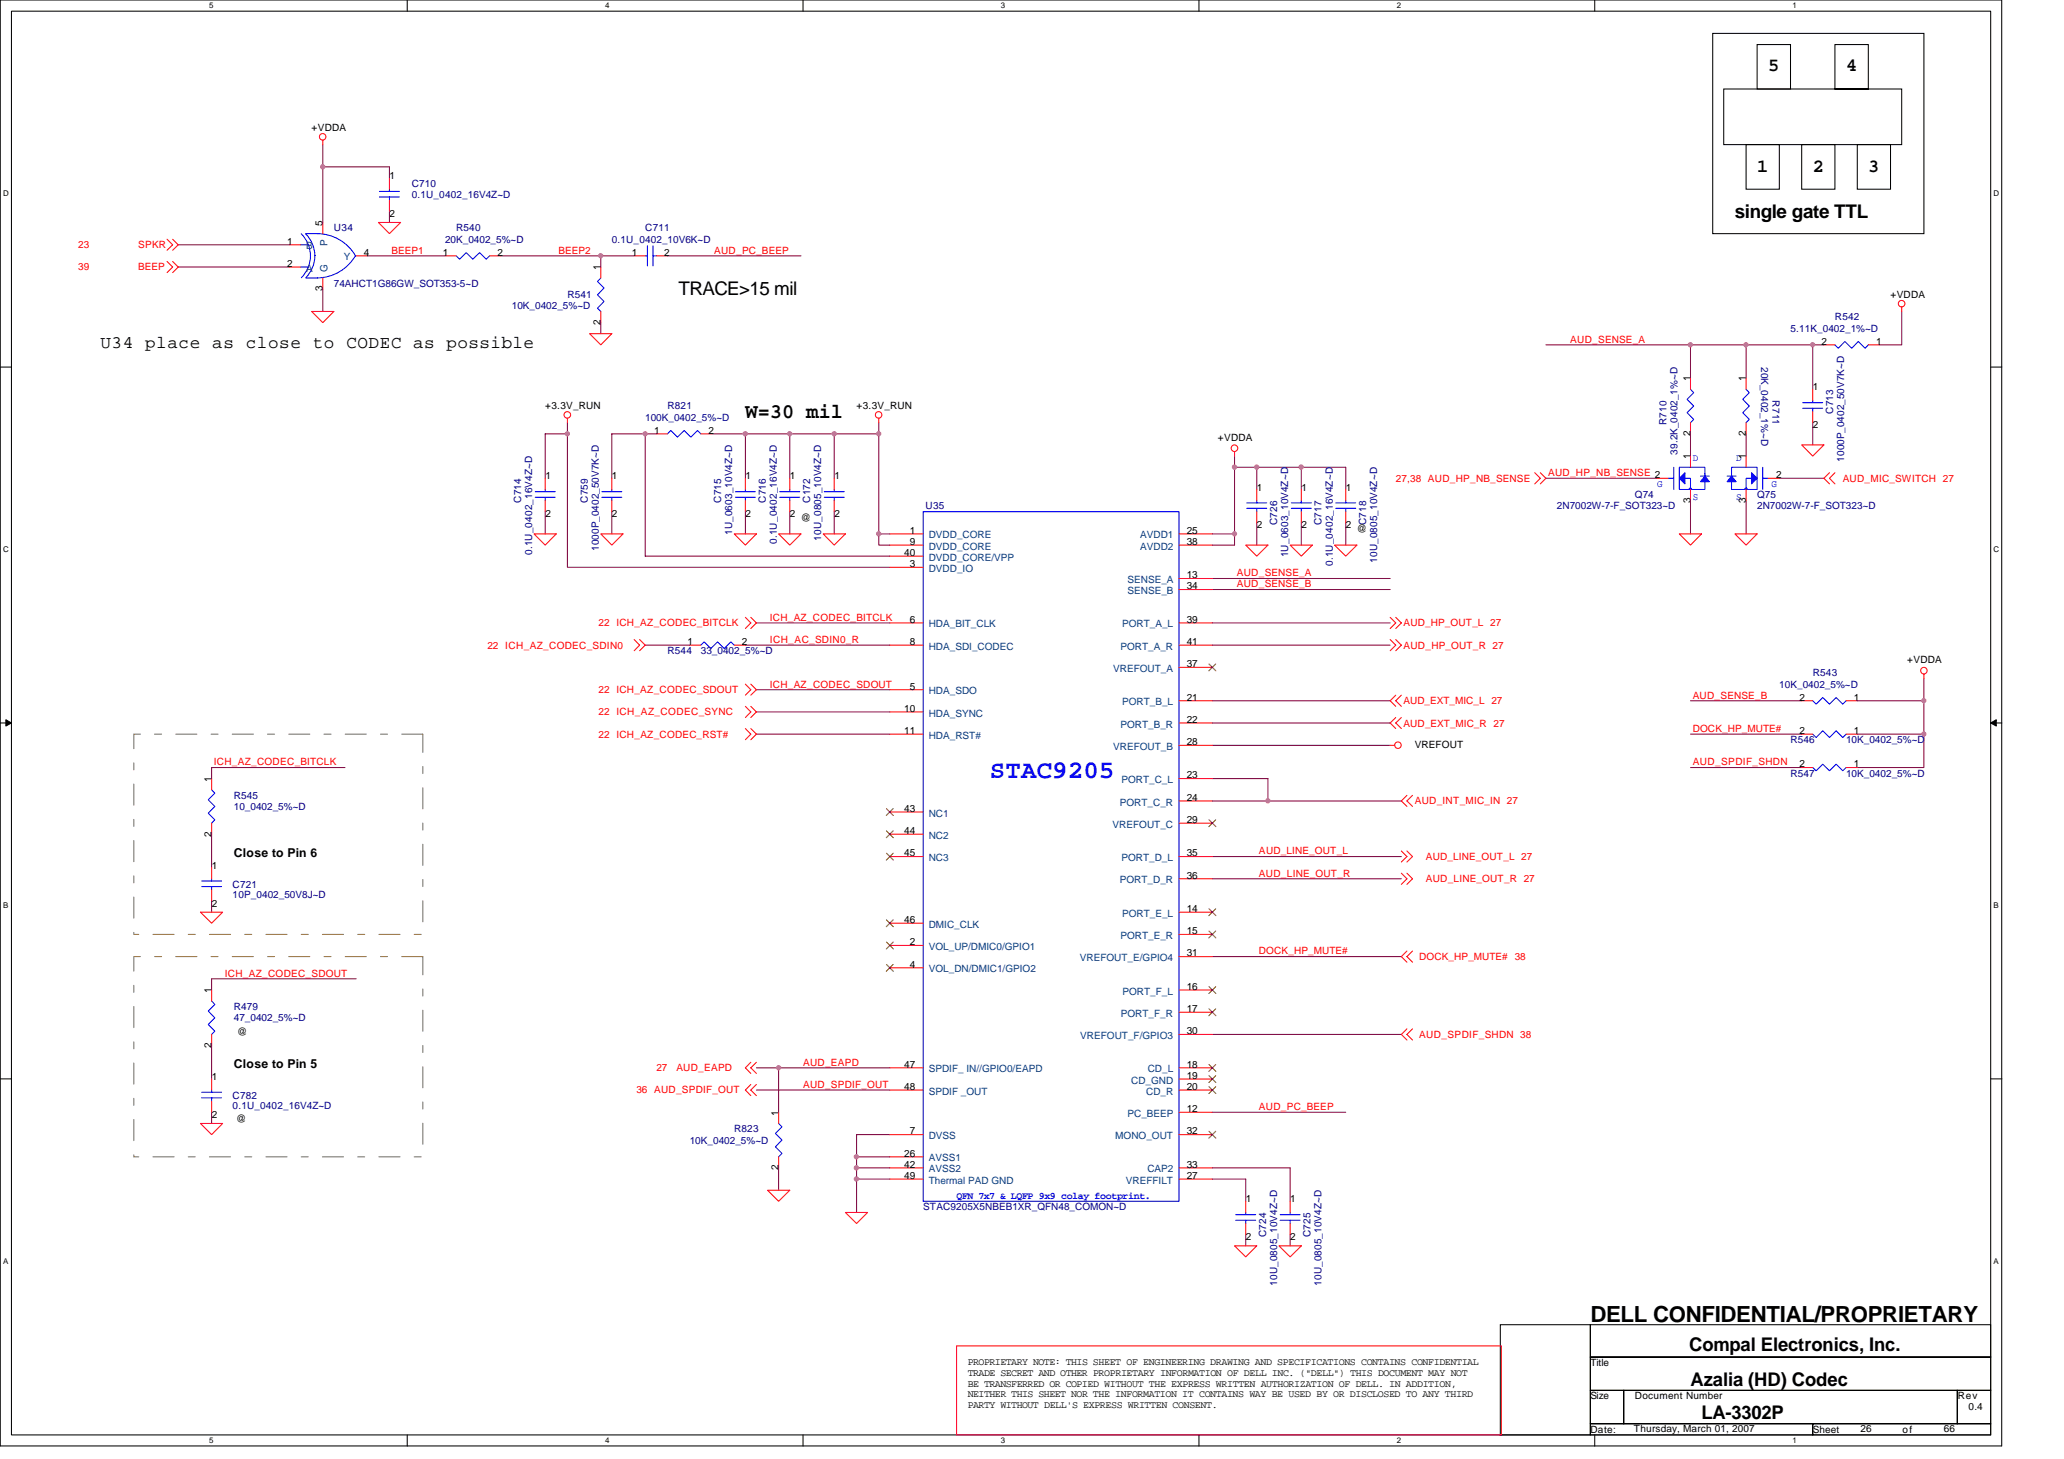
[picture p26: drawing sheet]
<svg xmlns="http://www.w3.org/2000/svg" width="297mm" height="210mm" viewBox="0 0 297 210" stroke-linecap="round" stroke-linejoin="round" font-family="sans-serif">
<defs><g id="words">
<text font-size="3.7" fill="#00f" x="142.5" y="111.9">STAC9205</text>
<text font-size="3.2" x="228.9" y="190.2">DELL CONFIDENTIAL/PROPRIETARY</text>
<text font-size="3" x="107.3" y="60.2">W=30 mil</text>
<g font-size="2.7">
<text x="254.5" y="10.3">5</text>
<text x="265.7" y="10.3">4</text>
<text x="252.9" y="24.7">1</text>
<text x="260.9" y="24.7">2</text>
<text x="268.9" y="24.7">3</text>
<text x="249.7" y="31.3">single gate TTL</text>
<text x="97.7" y="42.4">TRACE&gt;15 mil</text>
<text x="243.1" y="194.4">Compal Electronics, Inc.</text>
<text x="243.3" y="199.3">Azalia (HD) Codec</text>
<text x="244.9" y="204.2">LA-3302P</text>
</g>
<text font-size="2.5" x="14.5" y="50">U34 place as close to CODEC as possible</text>
<g font-size="1.8">
<text x="33.7" y="123.3">Close to Pin 6</text>
<text x="33.7" y="153.6">Close to Pin 5</text>
</g>
<g font-size="1.4">
<text x="44.8" y="18.9">+VDDA</text>
<text x="56.1" y="25.8">1</text>
<text x="41.3" y="35.2">1</text>
<text x="46.4" y="32.5" transform="rotate(-90 46.4 32.5)">5</text>
<text x="56.1" y="31.2">2</text>
<text x="41.3" y="38.4">2</text>
<text x="46.4" y="41.9" transform="rotate(-90 46.4 41.9)">3</text>
<text x="52.4" y="36.8">4</text>
<text x="63.7" y="36.8">1</text>
<text x="71.6" y="36.8">2</text>
<text x="86.4" y="38.9" transform="rotate(-90 86.4 38.9)">1</text>
<text x="90.9" y="36.8">1</text>
<text x="95.6" y="36.8">2</text>
<text x="86.4" y="46.7" transform="rotate(-90 86.4 46.7)">2</text>
<text x="272.1" y="42.9">+VDDA</text>
<text x="262.1" y="49.6">2</text>
<text x="270" y="49.6">1</text>
<text x="78.5" y="58.9">+3.3V_RUN</text>
<text x="123.3" y="58.9">+3.3V_RUN</text>
<text x="243.3" y="54.9" transform="rotate(-90 243.3 54.9)">1</text>
<text x="251.3" y="54.9" transform="rotate(-90 251.3 54.9)">1</text>
<text x="260.9" y="56.2">1</text>
<text x="94.1" y="62.4">1</text>
<text x="102" y="62.4">2</text>
<text x="175.3" y="63.4">+VDDA</text>
<text x="243.3" y="62.7" transform="rotate(-90 243.3 62.7)">2</text>
<text x="251.3" y="62.7" transform="rotate(-90 251.3 62.7)">2</text>
<text x="260.9" y="61.6">2</text>
<text x="78.5" y="69">1</text>
<text x="88.1" y="69">1</text>
<text x="107.3" y="69">1</text>
<text x="113.7" y="69">1</text>
<text x="120.1" y="69">1</text>
<text x="180.9" y="70.6">1</text>
<text x="187.3" y="70.6">1</text>
<text x="193.7" y="70.6">1</text>
<text x="243.3" y="66.1" transform="rotate(-90 243.3 66.1)">1</text>
<text x="251.3" y="66.1" transform="rotate(-90 251.3 66.1)">1</text>
<text x="255.6" y="68.8">2</text>
<text x="78.5" y="74.4">2</text>
<text x="88.1" y="74.4">2</text>
<text x="107.3" y="74.4">2</text>
<text x="113.7" y="74.4">2</text>
<text x="115.3" y="74.9">@</text>
<text x="120.1" y="74.4">2</text>
<text x="130.9" y="76.8">1</text>
<text x="170.8" y="76.8">25</text>
<text x="180.9" y="76">2</text>
<text x="187.3" y="76">2</text>
<text x="193.7" y="76">2</text>
<text x="195.3" y="76.5">@</text>
<text x="243.3" y="72.3" transform="rotate(-90 243.3 72.3)">3</text>
<text x="251.3" y="72.3" transform="rotate(-90 251.3 72.3)">3</text>
<text x="130.1" y="80">40</text>
<text x="130.9" y="78.4">9</text>
<text x="130.9" y="81.6">3</text>
<text x="170.8" y="78.4">38</text>
<text x="170.8" y="83.2">13</text>
<text x="130.9" y="89.6">6</text>
<text x="170.8" y="89.6">39</text>
<text x="170.8" y="84.8">34</text>
<text x="98.9" y="92.8">1</text>
<text x="106.8" y="92.8">2</text>
<text x="130.9" y="92.8">8</text>
<text x="170.8" y="92.8">41</text>
<text x="170.8" y="96">37</text>
<text x="274.5" y="95.4">+VDDA</text>
<text x="130.9" y="99.2">5</text>
<text x="170.8" y="100.8">21</text>
<text x="258.9" y="100.8">2</text>
<text x="266.8" y="100.8">1</text>
<text x="130.1" y="102.4">10</text>
<text x="130.1" y="105.6">11</text>
<text x="170.8" y="104">22</text>
<text x="170.8" y="107.2">28</text>
<text x="203.6" y="107.5">VREFOUT</text>
<text x="258.9" y="105.6">2</text>
<text x="266.8" y="105.6">1</text>
<text x="30.4" y="112.5" transform="rotate(-90 30.4 112.5)">1</text>
<text x="170.8" y="112">23</text>
<text x="258.9" y="110.4">2</text>
<text x="266.8" y="110.4">1</text>
<text x="130.1" y="116.8">43</text>
<text x="130.1" y="120">44</text>
<text x="170.8" y="115.2">24</text>
<text x="170.8" y="118.4">29</text>
<text x="30.4" y="120.4" transform="rotate(-90 30.4 120.4)">2</text>
<text x="30.5" y="125">1</text>
<text x="130.1" y="123.2">45</text>
<text x="170.8" y="123.2">35</text>
<text x="30.5" y="130.4">2</text>
<text x="170.8" y="126.4">36</text>
<text x="170.8" y="131.2">14</text>
<text x="130.1" y="132.8">46</text>
<text x="130.9" y="136">2</text>
<text x="170.8" y="137.6">31</text>
<text x="170.8" y="134.4">15</text>
<text x="30.4" y="142.9" transform="rotate(-90 30.4 142.9)">1</text>
<text x="130.9" y="139.2">4</text>
<text x="170.8" y="142.4">16</text>
<text x="34.1" y="148.8">@</text>
<text x="170.8" y="145.6">17</text>
<text x="170.8" y="148.8">30</text>
<text x="30.4" y="150.7" transform="rotate(-90 30.4 150.7)">2</text>
<text x="30.5" y="155.4">1</text>
<text x="130.1" y="153.6">47</text>
<text x="170.8" y="153.6">18</text>
<text x="170.8" y="155.2">19</text>
<text x="30.5" y="160.8">2</text>
<text x="34" y="161.5">@</text>
<text x="112" y="160.5" transform="rotate(-90 112 160.5)">1</text>
<text x="130.1" y="156.8">48</text>
<text x="170.8" y="156.8">20</text>
<text x="170.8" y="160">12</text>
<text x="130.1" y="168">42</text>
<text x="130.1" y="166.4">26</text>
<text x="130.9" y="163.2">7</text>
<text x="170.8" y="168">33</text>
<text x="170.8" y="163.2">32</text>
<text x="112" y="168.4" transform="rotate(-90 112 168.4)">2</text>
<text x="130.1" y="169.6">49</text>
<text x="170.8" y="169.6">27</text>
<text x="179.3" y="173">1</text>
<text x="185.7" y="173">1</text>
<text x="179.3" y="178.4">2</text>
<text x="185.7" y="178.4">2</text>
<text x="139.3" y="196.4">PROPRIETARY NOTE: THIS SHEET OF ENGINEERING DRAWING AND SPECIFICATIONS CONTAINS CONFIDENTIAL</text>
<text x="139.3" y="197.9">TRADE SECRET AND OTHER PROPRIETARY INFORMATION OF DELL INC. (&quot;DELL&quot;) THIS DOCUMENT MAY NOT</text>
<text x="228.9" y="196.5">Title</text>
<text x="139.3" y="199.5">BE TRANSFERRED OR COPIED WITHOUT THE EXPRESS WRITTEN AUTHORIZATION OF DELL. IN ADDITION,</text>
<text x="139.3" y="201">NEITHER THIS SHEET NOR THE INFORMATION IT CONTAINS WAY BE USED BY OR DISCLOSED TO ANY THIRD</text>
<text x="139.3" y="202.6">PARTY WITHOUT DELL'S EXPRESS WRITTEN CONSENT.</text>
<text x="228.9" y="201.3">Size</text>
<text x="235.3" y="201.3">Document Number</text>
<text x="281.7" y="201.3">Rev</text>
<text x="283.3" y="202.9">0.4</text>
<text x="228.9" y="206.1">Date:</text>
<text x="235.1" y="206">Thursday, March 01, 2007</text>
<text x="260.9" y="206.1">Sheet</text>
<text x="267.8" y="206">26</text>
<text x="273.8" y="206.1">of</text>
<text x="279.8" y="206">66</text>
</g>
<g font-size="1.4" fill="#000080">
<text x="59.3" y="26.9">C710</text>
<text x="59.3" y="28.5">0.1U_0402_16V4Z~D</text>
<text x="48.1" y="33.3">U34</text>
<text x="64" y="34.9">20K_0402_5%~D</text>
<text x="65.7" y="33.3">R540</text>
<text x="88" y="34.9">0.1U_0402_10V6K~D</text>
<text x="92.9" y="33.3">C711</text>
<text x="48" y="41.3">74AHCT1G86GW_SOT353-5~D</text>
<text x="73.7" y="44.5">10K_0402_5%~D</text>
<text x="81.7" y="42.9">R541</text>
<text x="257.7" y="47.7">5.11K_0402_1%~D</text>
<text x="264.1" y="46.1">R542</text>
<text x="253.5" y="52.8" transform="rotate(90 253.5 52.8)">20K_0402_1%~D</text>
<text x="96.1" y="58.9">R821</text>
<text x="255.1" y="57.6" transform="rotate(90 255.1 57.6)">R711</text>
<text x="263.8" y="59.5" transform="rotate(-90 263.8 59.5)">C713</text>
<text x="92.9" y="60.5">100K_0402_5%~D</text>
<text x="239.8" y="61.1" transform="rotate(-90 239.8 61.1)">R710</text>
<text x="241.4" y="65.4" transform="rotate(-90 241.4 65.4)">39.2K_0402_1%~D</text>
<text x="235.3" y="71.7">Q74</text>
<text x="252.9" y="71.7">Q75</text>
<text x="265.4" y="66.4" transform="rotate(-90 265.4 66.4)">1000P_0402_50V7K~D</text>
<text x="75" y="72.3" transform="rotate(-90 75 72.3)">C714</text>
<text x="84.6" y="72.3" transform="rotate(-90 84.6 72.3)">C759</text>
<text x="103.8" y="72.3" transform="rotate(-90 103.8 72.3)">C715</text>
<text x="105.4" y="77" transform="rotate(-90 105.4 77)">1U_0603_10V4Z~D</text>
<text x="110.2" y="72.3" transform="rotate(-90 110.2 72.3)">C716</text>
<text x="116.6" y="72.3" transform="rotate(-90 116.6 72.3)">C172</text>
<text x="118.2" y="77.8" transform="rotate(-90 118.2 77.8)">10U_0805_10V4Z~D</text>
<text x="133.2" y="73.3">U35</text>
<text x="183.8" y="75.5" transform="rotate(-90 183.8 75.5)">C726</text>
<text x="190.2" y="75.5" transform="rotate(-90 190.2 75.5)">C717</text>
<text x="196.6" y="75.5" transform="rotate(-90 196.6 75.5)">C718</text>
<text x="224.1" y="73.3">2N7002W-7-F_SOT323~D</text>
<text x="252.9" y="73.3">2N7002W-7-F_SOT323~D</text>
<text x="76.6" y="79.9" transform="rotate(-90 76.6 79.9)">0.1U_0402_16V4Z~D</text>
<text x="86.2" y="79.2" transform="rotate(-90 86.2 79.2)">1000P_0402_50V7K~D</text>
<text x="111.8" y="78.3" transform="rotate(-90 111.8 78.3)">0.1U_0402_16V4Z~D</text>
<text x="185.4" y="80.2" transform="rotate(-90 185.4 80.2)">1U_0603_10V4Z~D</text>
<text x="191.8" y="81.4" transform="rotate(-90 191.8 81.4)">0.1U_0402_16V4Z~D</text>
<text x="198.2" y="81" transform="rotate(-90 198.2 81)">10U_0805_10V4Z~D</text>
<text x="96.1" y="94.1">R544</text>
<text x="100.9" y="94.1">33_0402_5%~D</text>
<text x="256.1" y="98.9">10K_0402_5%~D</text>
<text x="260.9" y="97.3">R543</text>
<text x="257.7" y="106.9">R546</text>
<text x="265.7" y="106.9">10K_0402_5%~D</text>
<text x="257.7" y="111.7">R547</text>
<text x="265.7" y="111.7">10K_0402_5%~D</text>
<text x="33.7" y="114.9">R545</text>
<text x="33.7" y="116.5">10_0402_5%~D</text>
<text x="33.5" y="127.7">C721</text>
<text x="33.5" y="129.2">10P_0402_50V8J~D</text>
<text x="33.7" y="145.3">R479</text>
<text x="33.7" y="146.9">47_0402_5%~D</text>
<text x="33.5" y="158.1">C782</text>
<text x="33.5" y="159.6">0.1U_0402_16V4Z~D</text>
<text x="99.3" y="164.5">10K_0402_5%~D</text>
<text x="105.7" y="162.9">R823</text>
<text x="132.9" y="174.1">STAC9205X5NBEB1XR_QFN48_COMON~D</text>
<text x="182.2" y="177.9" transform="rotate(-90 182.2 177.9)">C724</text>
<text x="188.6" y="177.9" transform="rotate(-90 188.6 177.9)">C725</text>
<text x="183.8" y="185" transform="rotate(-90 183.8 185)">10U_0805_10V4Z~D</text>
<text x="190.2" y="185" transform="rotate(-90 190.2 185)">10U_0805_10V4Z~D</text>
</g>
<g font-size="1.4" fill="#f00">
<text x="11.3" y="35.7">23</text>
<text x="19.9" y="35.7">SPKR</text>
<text x="11.3" y="38.9">39</text>
<text x="19.9" y="38.9">BEEP</text>
<text x="56.4" y="36.5">BEEP1</text>
<text x="80.4" y="36.5">BEEP2</text>
<text x="102.8" y="36.5">AUD_PC_BEEP</text>
<text x="226" y="49.3">AUD_SENSE_A</text>
<text x="200.9" y="69.3">27,38 AUD_HP_NB_SENSE</text>
<text x="222.8" y="68.5">AUD_HP_NB_SENSE 2</text>
<text x="265.2" y="69.3">AUD_MIC_SWITCH 27</text>
<text x="178" y="82.9">AUD_SENSE_A</text>
<text x="110.8" y="89.3">ICH_AZ_CODEC_BITCLK</text>
<text x="178" y="84.5">AUD_SENSE_B</text>
<text x="70.1" y="93.3">22 ICH_AZ_CODEC_SDIN0</text>
<text x="86.1" y="90.1">22 ICH_AZ_CODEC_BITCLK</text>
<text x="110.8" y="92.5">ICH_AC_SDIN0_R</text>
<text x="202" y="90.1">AUD_HP_OUT_L 27</text>
<text x="202" y="93.3">AUD_HP_OUT_R 27</text>
<text x="86.1" y="99.7">22 ICH_AZ_CODEC_SDOUT</text>
<text x="110.8" y="98.9">ICH_AZ_CODEC_SDOUT</text>
<text x="202" y="101.3">AUD_EXT_MIC_L 27</text>
<text x="243.6" y="100.5">AUD_SENSE_B</text>
<text x="86.1" y="106.1">22 ICH_AZ_CODEC_RST#</text>
<text x="86.1" y="102.9">22 ICH_AZ_CODEC_SYNC</text>
<text x="202" y="104.5">AUD_EXT_MIC_R 27</text>
<text x="243.6" y="105.3">DOCK_HP_MUTE#</text>
<text x="30.8" y="110.1">ICH_AZ_CODEC_BITCLK</text>
<text x="243.6" y="110.1">AUD_SPDIF_SHDN</text>
<text x="203.6" y="115.7">AUD_INT_MIC_IN 27</text>
<text x="181.2" y="122.9">AUD_LINE_OUT_L</text>
<text x="205.2" y="123.7">AUD_LINE_OUT_L 27</text>
<text x="181.2" y="126.1">AUD_LINE_OUT_R</text>
<text x="205.2" y="126.9">AUD_LINE_OUT_R 27</text>
<text x="181.2" y="137.3">DOCK_HP_MUTE#</text>
<text x="32.4" y="140.5">ICH_AZ_CODEC_SDOUT</text>
<text x="204.2" y="138.1">DOCK_HP_MUTE# 38</text>
<text x="204.2" y="149.3">AUD_SPDIF_SHDN 38</text>
<text x="94.5" y="154.1">27</text>
<text x="97.3" y="154.1">AUD_EAPD</text>
<text x="115.6" y="153.3">AUD_EAPD</text>
<text x="91.6" y="157.3">36 AUD_SPDIF_OUT</text>
<text x="115.6" y="156.5">AUD_SPDIF_OUT</text>
<text x="181.2" y="159.7">AUD_PC_BEEP</text>
</g>
<g font-size="1.4" fill="#004080">
<text x="44.1" y="35.9">B</text>
<text x="47.1" y="35.4" transform="rotate(-90 47.1 35.4)">P</text>
<text x="44.1" y="39.1">A</text>
<text x="47.1" y="39.2" transform="rotate(-90 47.1 39.2)">G</text>
<text x="49.5" y="37.5">Y</text>
<text x="133.7" y="77.5">DVDD_CORE</text>
<text x="164.1" y="77.5">AVDD1</text>
<text x="133.7" y="79.1">DVDD_CORE</text>
<text x="133.7" y="80.7">DVDD_CORE/VPP</text>
<text x="133.7" y="82.3">DVDD_IO</text>
<text x="162.3" y="83.9">SENSE_A</text>
<text x="164.1" y="79.1">AVDD2</text>
<text x="162.3" y="85.5">SENSE_B</text>
<text x="133.7" y="90.3">HDA_BIT_CLK</text>
<text x="133.7" y="93.5">HDA_SDI_CODEC</text>
<text x="161.2" y="93.5">PORT_A_R</text>
<text x="161.5" y="90.3">PORT_A_L</text>
<text x="133.7" y="99.9">HDA_SDO</text>
<text x="160.2" y="96.7">VREFOUT_A</text>
<text x="161.5" y="101.5">PORT_B_L</text>
<text x="133.7" y="103.1">HDA_SYNC</text>
<text x="133.7" y="106.3">HDA_RST#</text>
<text x="160.2" y="107.9">VREFOUT_B</text>
<text x="161.2" y="104.7">PORT_B_R</text>
<text x="161.4" y="112.7">PORT_C_L</text>
<text x="133.7" y="117.5">NC1</text>
<text x="160.1" y="119.1">VREFOUT_C</text>
<text x="161.2" y="115.9">PORT_C_R</text>
<text x="133.7" y="120.7">NC2</text>
<text x="133.7" y="123.9">NC3</text>
<text x="161.4" y="123.9">PORT_D_L</text>
<text x="161.2" y="127.1">PORT_D_R</text>
<text x="161.5" y="131.9">PORT_E_L</text>
<text x="133.7" y="133.5">DMIC_CLK</text>
<text x="133.7" y="136.7">VOL_UP/DMIC0/GPIO1</text>
<text x="161.2" y="135.1">PORT_E_R</text>
<text x="133.7" y="139.9">VOL_DN/DMIC1/GPIO2</text>
<text x="155.4" y="138.3">VREFOUT_E/GPIO4</text>
<text x="161.5" y="143.1">PORT_F_L</text>
<text x="155.5" y="149.5">VREFOUT_F/GPIO3</text>
<text x="161.3" y="146.3">PORT_F_R</text>
<text x="133.7" y="154.3">SPDIF_ IN//GPIO0/EAPD</text>
<text x="162.8" y="155.9">CD_GND</text>
<text x="165.2" y="154.3">CD_L</text>
<text x="133.7" y="157.5">SPDIF _OUT</text>
<text x="162.3" y="160.7">PC_BEEP</text>
<text x="164.9" y="157.5">CD_R</text>
<text x="133.7" y="167.1">AVSS1</text>
<text x="133.7" y="163.9">DVSS</text>
<text x="160.5" y="163.9">MONO_OUT</text>
<text x="133.7" y="168.7">AVSS2</text>
<text x="133.7" y="170.3">Thermal PAD GND</text>
<text x="162" y="170.3">VREFFILT</text>
<text x="165.1" y="168.7">CAP2</text>
</g>
<g font-size="1.4" fill="#00f">
<text x="238.5" y="70.1">G</text>
<text x="243.6" y="66.3">D</text>
<text x="243.6" y="71.9">S</text>
<text x="249.8" y="66.3">D</text>
<text x="249.8" y="71.9">S</text>
<text x="254.9" y="70.1">G</text>
<text x="137.7" y="172.4">QFN 7x7 &amp; LQFP 9x9 colay footprint.</text>
</g>
<g font-size="1.1">
<text x="30.1" y="1.2">5</text>
<text x="87.1" y="1.2">4</text>
<text x="144" y="1.2">3</text>
<text x="201" y="1.2">2</text>
<text x="258" y="1.2">1</text>
<text x=".4" y="28.2">D</text>
<text x="286.9" y="28.2">D</text>
<text x=".4" y="79.4">C</text>
<text x="286.9" y="79.4">C</text>
<text x=".4" y="130.6">B</text>
<text x="286.9" y="130.6">B</text>
<text x=".4" y="181.8">A</text>
<text x="286.9" y="181.8">A</text>
<text x="30.1" y="207.6">5</text>
<text x="87.1" y="207.6">4</text>
<text x="144" y="207.6">3</text>
<text x="201" y="207.6">2</text>
<text x="258" y="207.6">1</text>
</g>
</g></defs>
<path d="M0 0h288.1v208h-288.1zM1.6 1.6h284.9v204.8h-284.9z" fill="none" stroke="#000" stroke-width=".15"/>
<g fill="#fff">
<path d="M30.1 .2h.6v1.2h-.6z"/>
<path d="M30.1 206.6h.6v1.3h-.6z"/>
</g>
<path d="M58.6 0v1.6M58.6 206.4v1.6" fill="none" stroke="#000" stroke-width=".15"/>
<g fill="#fff">
<path d="M87.1 .2h.6v1.2h-.6z"/>
<path d="M87.1 206.6h.6v1.3h-.6z"/>
</g>
<path d="M115.6 0v1.6M115.6 206.4v1.6" fill="none" stroke="#000" stroke-width=".15"/>
<g fill="#fff">
<path d="M144 .2h.6v1.2h-.6z"/>
<path d="M144 206.6h.6v1.3h-.6z"/>
</g>
<path d="M172.5 0v1.6M172.5 206.4v1.6" fill="none" stroke="#000" stroke-width=".15"/>
<g fill="#fff">
<path d="M201 .2h.6v1.2h-.6z"/>
<path d="M201 206.6h.6v1.3h-.6z"/>
</g>
<path d="M229.5 0v1.6M229.5 206.4v1.6" fill="none" stroke="#000" stroke-width=".15"/>
<g fill="#fff">
<path d="M258 .2h.6v1.2h-.6z"/>
<path d="M258 206.6h.6v1.3h-.6z"/>
<path d="M.4 27.2h.8v1.3h-.8z"/>
<path d="M286.9 27.2h.8v1.3h-.8z"/>
<path d="M.4 78.4h.8v1.3h-.8z"/>
<path d="M286.9 78.4h.8v1.3h-.8z"/>
</g>
<path d="M0 52.8h1.6M286.5 52.8h1.6" fill="none" stroke="#000" stroke-width=".15"/>
<g fill="#fff">
<path d="M.4 129.6h.8v1.3h-.8z"/>
<path d="M286.9 129.6h.7v1.3h-.7z"/>
</g>
<path d="M0 104h1.6M286.5 104h1.6" fill="none" stroke="#000" stroke-width=".15"/>
<path d="M.8 103.5l.8 .5-.8 .5zM286.5 104l.8-.5v1z" fill="#000" stroke="#000" stroke-width=".14"/>
<g fill="#fff">
<path d="M.4 180.8h.8v1.3h-.8z"/>
<path d="M286.9 180.8h.7v1.3h-.7z"/>
</g>
<g fill="none" stroke="#000" stroke-width=".15">
<path d="M246.5 4.8h30.4v28.8h-30.4zM248.1 12.8h25.6v8h-25.6zM252.9 6.4h4.8v6.4h-4.8zM264.1 6.4h4.8v6.4h-4.8zM251.3 20.8h4.8v6.4h-4.8zM259.3 20.8h4.8v6.4h-4.8zM267.3 20.8h4.8v6.4h-4.8zM0 155.2h1.6M286.5 155.2h1.6M215.9 190.6h13v15.8h-13zM228.9 190.6h57.6v4.6h-57.6zM228.9 195.2h57.6v4.8h-57.6z"/>
<path d="M228.9 200h4.8v4.8h-4.8zM228.9 204.8h32v1.6h-32zM233.7 200h48v4.8h-48zM260.9 204.8h25.6v1.6h-25.6zM281.7 200h4.8v4.8h-4.8z"/>
</g>
<g fill="none" stroke="#800040" stroke-width=".15">
<path d="M25.7 35.2h16M25.7 38.4h16M46.5 20.8v11.2M46.5 24h9.5v1.6M52.8 36.8h11.2M56 30.4v1.6M72 36.8h19.3M86.5 36.8v1.6M96.1 36.8h19.2M46.5 41.6v3.2M86.5 46.4v1.6M222.5 49.6h28.8"/>
<path d="M243.3 49.6v4.8M251.3 49.6h9.6v6.4M251.3 49.6v4.8M260.9 49.6h1.6M273.7 44.8v4.8h-3.2M78.5 68.8v-6.4h3.2v19.2h46.4M78.5 73.6v3.2M81.7 60.8v1.6M88.1 73.6v3.2M92.9 62.4v17.6h35.2M94.5 62.4h-6.4v6.4M102.5 62.4h4.8"/>
<path d="M107.3 62.4h6.4v6.4M107.3 62.4v6.4M107.3 73.6v3.2M113.7 62.4h6.4v6.4M113.7 73.6v3.2M120.1 73.6v3.2M120.1 62.4h6.4M126.5 76.8v1.6h1.6M126.5 62.4v14.4h1.6M126.5 60.8v1.6M174.5 76.8h3.2M177.7 67.2h16v3.2"/>
<path d="M177.7 65.6v12.8h-3.2M180.9 67.2v3.2M180.9 75.2v3.2M187.3 67.2v3.2M187.3 75.2v3.2M193.7 75.2v3.2M222.5 68.8h16M243.3 62.4v3.2M243.3 72v4.8M251.3 62.4v3.2M251.3 72v4.8M256.1 68.8h6.4"/>
<path d="M260.9 60.8v3.2M92.9 92.8h6.4M107.3 92.8h20.8M108.9 99.2h19.2M108.9 89.6h19.2M174.5 92.8h25.6M174.5 89.6h25.6M174.5 84.8h25.6M174.5 83.2h25.6M276.9 97.6v3.2M49.7 110.4h-19.2v1.6M108.9 102.4h19.2"/>
<path d="M108.9 105.6h19.2M174.5 100.8h25.6M174.5 115.2h27.2M174.5 112h8v3.2M174.5 104h25.6M174.5 107.2h25.6M243.3 100.8h16M243.3 105.6h16M243.3 110.4h16M267.3 100.8h9.6M276.9 100.8v4.8h-9.6M276.9 105.6v4.8h-9.6"/>
<path d="M30.5 120v4.8M30.5 129.6v1.6M174.5 123.2h27.2M174.5 137.6h27.2M174.5 126.4h27.2M30.5 150.4v4.8M51.3 140.8h-20.8v1.6M108.9 153.6h3.2v6.4M108.9 156.8h19.2M112.1 153.6h16M174.5 148.8h27.2M30.5 160v1.6"/>
<path d="M112.1 168v3.2M123.3 168v6.4M123.3 168h4.8M123.3 169.6h4.8M128.1 166.4h-4.8v1.6M128.1 163.2h-4.8v3.2M174.5 169.6h4.8v3.2M174.5 168h11.2v4.8M174.5 160h19.2M179.3 177.6v1.6M185.7 177.6v1.6"/>
</g>
<g fill="none" stroke="#f00" stroke-width=".15">
<path d="M24 37.6l.8 .8-.8 .8M24 34.4l.8 .8-.8 .8M24.8 37.6l.9 .8-.9 .8M24.8 34.4l.9 .8-.9 .8M41.7 35.2h1.6M41.7 38.4h1.6M46.5 20.2v.6M46.5 32v1.6M51.3 36.8h1.5M54.5 32h3.2l-1.7 1.6zM56 25.6v1.6M56 28.8v1.6"/>
<path d="M64 36.8h1.7M70.5 36.8h1.5M86.5 38.4v1.6M91.3 36.8h1.6M94.5 36.8h1.6M44.8 44.8h3.2l-1.5 1.6zM46.5 40v1.6M84.9 48h3.2l-1.6 1.6zM86.5 44.8v1.6M243.3 54.4v1.6M251.3 54.4v1.6M260.9 56v1.6"/>
<path d="M260.9 59.2v1.6M262.5 49.6h1.6M268.9 49.6h1.6M273.7 44.2v.6M76.9 76.8h3.1l-1.5 1.6zM78.5 68.8v1.6M78.5 72v1.6M81.7 60.2v.6M86.5 76.8h3.2l-1.6 1.6zM88.1 68.8v1.6M88.1 72v1.6M94.5 62.4h1.6"/>
<path d="M100.9 62.4h1.6M105.7 76.8h3.2l-1.6 1.6zM107.3 68.8v1.6M107.3 72v1.6M112.1 76.8h3.2l-1.6 1.6zM113.7 68.8v1.6M113.7 72v1.6M118.5 76.8h3.2l-1.6 1.6zM120.1 68.8v1.6M120.1 72v1.6M126.5 60.2v.6M128.1 76.8h4.8"/>
<path d="M128.1 78.4h4.8M169.7 76.8h4.8M169.7 78.4h4.8M177.7 65v.6M179.3 78.4h3.2l-1.6 1.6zM180.9 70.4v1.6M180.9 73.6v1.6M185.7 78.4h3.2l-1.6 1.6zM187.3 70.4v1.6M187.3 73.6v1.6M192.1 78.4h3.2l-1.6 1.6zM193.7 70.4v1.6"/>
<path d="M193.7 73.6v1.6M220.9 68l.8 .8-.8 .8M221.7 68l.8 .8-.8 .8M238.5 68.8h1.6M241.7 76.8h3.2l-1.6 1.6zM243.3 60.8v1.6M243.3 65.6v1.6M243.3 70.4v1.6M249.7 76.8h3.2l-1.6 1.6zM251.3 60.8v1.6M251.3 65.6v1.6M251.3 70.4v1.6"/>
<path d="M254.5 68.8h1.6M259.3 64h3.2l-1.6 1.6zM263.3 68l-.8 .8 .8 .8M264.1 68l-.8 .8 .8 .8M91.3 92l.8 .8-.8 .8M92.1 92l.8 .8-.8 .8M99.3 92.8h1.6M105.7 92.8h1.6M107.3 98.4l.8 .8-.8 .8M107.3 88.8l.8 .8-.8 .8M108.1 98.4l.8 .8-.8 .8M108.1 88.8l.8 .8-.8 .8"/>
<path d="M128.1 92.8h4.8M128.1 99.2h4.8M128.1 89.6h4.8M128.1 80h4.8M128.1 81.6h4.8M169.7 92.8h4.8M169.7 89.6h4.8M169.7 83.2h4.8M169.7 84.8h4.8M169.7 96h4.8M200.1 88.8l.8 .8-.8 .8M200.1 92l.8 .8-.8 .8"/>
<path d="M200.9 88.8l.8 .8-.8 .8M200.9 92l.8 .8-.8 .8M276.9 97v.6M30.5 112v1.6M30.5 118.4v1.6M107.3 104.8l.8 .8-.8 .8M107.3 101.6l.8 .8-.8 .8M108.1 104.8l.8 .8-.8 .8M108.1 101.6l.8 .8-.8 .8M128.1 105.6h4.8M128.1 102.4h4.8M128.1 116.8h4.8"/>
<path d="M169.7 107.2h4.8M169.7 100.8h4.8M169.7 104h4.8M169.7 112h4.8M169.7 115.2h4.8M169.7 118.4h4.8M200.1 107.2h.6M200.9 100l-.8 .8 .8 .8M200.9 103.2l-.8 .8 .8 .8M201.7 100l-.8 .8 .8 .8M201.7 103.2l-.8 .8 .8 .8M202.5 114.4l-.8 .8 .8 .8"/>
<path d="M203.3 114.4l-.8 .8 .8 .8M259.3 105.6h1.6M259.3 110.4h1.6M259.3 100.8h1.6M265.7 105.6h1.6M265.7 110.4h1.6M265.7 100.8h1.6M28.8 131.2h3.2l-1.5 1.6zM30.5 124.8v1.6M30.5 128v1.6M128.1 132.8h4.8M128.1 120h4.8"/>
<path d="M128.1 136h4.8M128.1 139.2h4.8M128.1 123.2h4.8M169.7 123.2h4.8M169.7 126.4h4.8M169.7 131.2h4.8M169.7 134.4h4.8M169.7 137.6h4.8M201.7 122.4l.8 .8-.8 .8M201.7 125.6l.8 .8-.8 .8M202.5 122.4l.8 .8-.8 .8M202.5 136.8l-.8 .8 .8 .8"/>
<path d="M202.5 125.6l.8 .8-.8 .8M203.3 136.8l-.8 .8 .8 .8M30.5 142.4v1.6M30.5 148.8v1.6M30.5 155.2v1.6M30.5 158.4v1.6M108.1 156l-.8 .8 .8 .8M108.1 152.8l-.8 .8 .8 .8M108.9 156l-.8 .8 .8 .8M108.9 152.8l-.8 .8 .8 .8M128.1 156.8h4.8M128.1 153.6h4.8"/>
<path d="M169.7 156.8h4.8M169.7 153.6h4.8M169.7 142.4h4.8M169.7 145.6h4.8M169.7 148.8h4.8M169.7 155.2h4.8M202.5 148l-.8 .8 .8 .8M203.3 148l-.8 .8 .8 .8M28.8 161.6h3.2l-1.5 1.6zM110.5 171.2h3.2l-1.6 1.6zM112.1 160v1.6M112.1 166.4v1.6"/>
<path d="M121.7 174.4h3.2l-1.6 1.6zM128.1 168h4.8M128.1 166.4h4.8M128.1 169.6h4.8M128.1 163.2h4.8M169.7 168h4.8M169.7 169.6h4.8M169.7 163.2h4.8M169.7 160h4.8M177.7 179.2h3.2l-1.6 1.6zM179.3 172.8v1.6M179.3 176v1.6"/>
<path d="M184.1 179.2h3.2l-1.6 1.6zM185.7 172.8v1.6M185.7 176v1.6M137.7 193.6h78.4v12.8h-78.4z"/>
<circle cx="46.4" cy="19.7" r=".47"/>
<circle cx="81.7" cy="59.7" r=".47"/>
<circle cx="126.4" cy="59.7" r=".47"/>
<circle cx="273.7" cy="43.7" r=".47"/>
<circle cx="177.7" cy="64.5" r=".48"/>
<circle cx="276.9" cy="96.5" r=".47"/>
<circle cx="201.2" cy="107.2" r=".47"/>
</g>
<path d="M19.3 105.6h41.6v28.8h-41.6zM19.3 137.6h41.6v28.8h-41.6z" fill="none" stroke="#808040" stroke-width=".14" stroke-dasharray="3 2 1 2"/>
<g fill="none" stroke="#00f" stroke-width=".15">
<path d="M43.3 35.2h1.1M43.3 38.4h1.1M43.3 33.6a4.5 4.5 0 0 1 1.4 3.2 4.6 4.6 0 0 1-1.3 3.2M44 33.6a4.5 4.5 0 0 1 1.3 3.2 4.6 4.6 0 0 1-1.3 3.2M44 33.6h1.7M45.6 33.6a6.4 6.4 0 0 1 5.6 3.2M51.2 36.7a6.4 6.4 0 0 1-5.6 3.3M54.6 28.3h2.9M54.6 27.5h2.9M56 27.2v.3M56 28.3v.5M65.7 36.8l.4 .5 1-1 .9 1 1-1 1 1 .5-.5"/>
<path d="M92.9 36.8h.3M93.2 35.4v2.8M94 36.8h.5M94 35.4v2.8M44 40h1.7M86.5 40l-.5 .5 .9 .9-.9 1 .9 1-.9 .9 .5 .5M243.3 56l.5 .5-1 .9 1 1-1 1 1 .9-.5 .5M251.3 56l.5 .5-1 .9 1 1-1 1 1 .9-.5 .5M259.4 58.7h2.9M259.4 57.9h2.9M260.9 57.6v.3M260.9 58.7v.5"/>
<path d="M264.1 49.6l.5 .5 .9-1 1 1 .9-1 1 1 .5-.5M77 71.5h2.9M77 70.7h2.9M78.5 70.4v.3M78.5 71.5v.5M86.6 71.5h2.9M86.6 70.7h2.9M88.1 70.4v.3M88.1 71.5v.5M96.1 62.4l.4-.5 1 1 1-1 .9 1 1-1 .5 .5M105.8 71.5h2.9M105.8 70.7h2.9"/>
<path d="M107.3 70.4v.3M107.3 71.5v.5M112.2 71.5h2.9M112.2 70.7h2.9M113.7 70.4v.3M113.7 71.5v.5M118.6 71.5h2.9M118.6 70.7h2.9M120.1 70.4v.3M120.1 71.5v.5M132.9 73.6h36.8v99.2h-36.8zM179.4 73.1h2.9"/>
<path d="M179.4 72.3h2.9M180.9 72v.3M180.9 73.1v.5M185.8 73.1h2.9M185.8 72.3h2.9M187.3 72v.3M187.3 73.1v.5M192.2 73.1h2.9M192.2 72.3h2.9M193.7 72v.3M193.7 73.1v.5M240.1 68.8h.8"/>
<path d="M240.9 67.2v3.2M244.7 68.5h1.3M245.4 68.5v-1.3h-3.7v3.2h1.6v-1.6h-.8M245.4 69.3v1.1h-2.1h.1v-.1h-.3v.1M248.6 68.5h1.2M249.2 68.5v-1.3h3.7v3.2h-1.6v-1.6h.8M249.2 69.3v1.1h2.1h-.2v-.1h.3v.1M253.7 68.8h.8M253.7 67.2v3.2M100.9 92.8l.4-.4 1 .9 1-.9 .9 .9 1-.9 .5 .4M30.5 113.6l.4 .5-.9 1 .9 .9-.9 1 .9 .9-.4 .5M260.9 105.6l.5 .5 .9-1 1 1 .9-1 1 1 .5-.5"/>
<path d="M260.9 110.4l.5 .5 .9-1 1 1 .9-1 1 1 .5-.5M260.9 100.8l.5 .5 .9-.9 1 .9 .9-.9 1 .9 .5-.5M29 127.6h2.9M29 126.7h2.9M30.5 126.4v.3M30.5 127.6v.4M29 157.9h2.9M29 157.1h2.9M30.5 144l.4 .5-.9 1 .9 .9-.9 1 .9 1-.4 .4M30.5 156.8v.3M30.5 157.9v.5M112.1 161.6l.4 .5-.9 1 .9 .9-.9 1 .9 .9-.4 .5"/>
<path d="M177.8 175.6h2.9M177.8 174.8h2.9M179.3 174.4v.4M179.3 175.6v.4M184.2 175.6h2.9M184.2 174.8h2.9M185.7 174.4v.4M185.7 175.6v.4"/>
</g>
<g fill="#00f" stroke="#00f" stroke-width=".15">
<path d="M242.5 68v1.6l-.8-.8z" fill-rule="evenodd"/>
<path d="M245.4 68.5l.6 .8h-1.3z" fill-rule="evenodd"/>
<path d="M252.1 68l.8 .8-.8 .8z" fill-rule="evenodd"/>
<path d="M249.2 68.5l.6 .8h-1.2z" fill-rule="evenodd"/>
</g>
<g fill="none" stroke="#804000" stroke-width=".14">
<path d="M174 95.5l1 1M175 95.5l-1 1M127.6 116.3l1 1M127.6 119.5l1 1M128.5 116.3l-1 1M128.5 119.5l-1 1M174 117.9l1 1M175 117.9l-1 1M127.6 132.3l1 1M127.6 135.5l1 1M127.6 138.7l1 1M127.6 122.7l1 1"/>
<path d="M128.5 132.3l-1 1M128.5 135.5l-1 1M128.5 138.7l-1 1M128.5 122.7l-1 1M174 130.7l1 1M174 133.9l1 1M175 130.7l-1 1M175 133.9l-1 1M174 153.1l1 1M174 156.3l1 1M174 141.9l1 1M174 145.1l1 1"/>
<path d="M174 154.7l1 1M175 153.1l-1 1M175 156.3l-1 1M175 141.9l-1 1M175 145.1l-1 1M175 154.7l-1 1M174 162.8l1 .9M175 162.8l-1 .9"/>
</g>
<g fill="#f0f" stroke="#f0f" stroke-width=".15">
<circle cx="86.4" cy="36.8" r=".31"/>
<circle cx="123.3" cy="169.6" r=".31"/>
<circle cx="177.7" cy="76.8" r=".31"/>
<circle cx="243.3" cy="49.6" r=".31"/>
<circle cx="46.4" cy="24" r=".32"/>
<circle cx="187.3" cy="67.2" r=".32"/>
<circle cx="182.5" cy="115.2" r=".32"/>
<circle cx="177.7" cy="67.2" r=".32"/>
<circle cx="180.8" cy="67.2" r=".32"/>
<circle cx="276.9" cy="105.6" r=".31"/>
<circle cx="276.9" cy="100.8" r=".31"/>
<circle cx="260.9" cy="49.6" r=".31"/>
<circle cx="251.3" cy="49.6" r=".31"/>
<circle cx="123.3" cy="166.4" r=".31"/>
<circle cx="123.2" cy="168" r=".32"/>
<circle cx="126.5" cy="76.8" r=".31"/>
<circle cx="126.5" cy="62.4" r=".31"/>
<circle cx="81.6" cy="62.4" r=".31"/>
<circle cx="107.3" cy="62.4" r=".31"/>
<circle cx="120.1" cy="62.4" r=".31"/>
<circle cx="113.6" cy="62.4" r=".31"/>
<circle cx="92.8" cy="62.4" r=".31"/>
<circle cx="112.1" cy="153.6" r=".31"/>
</g>
<use href="#words"/>
</svg>
